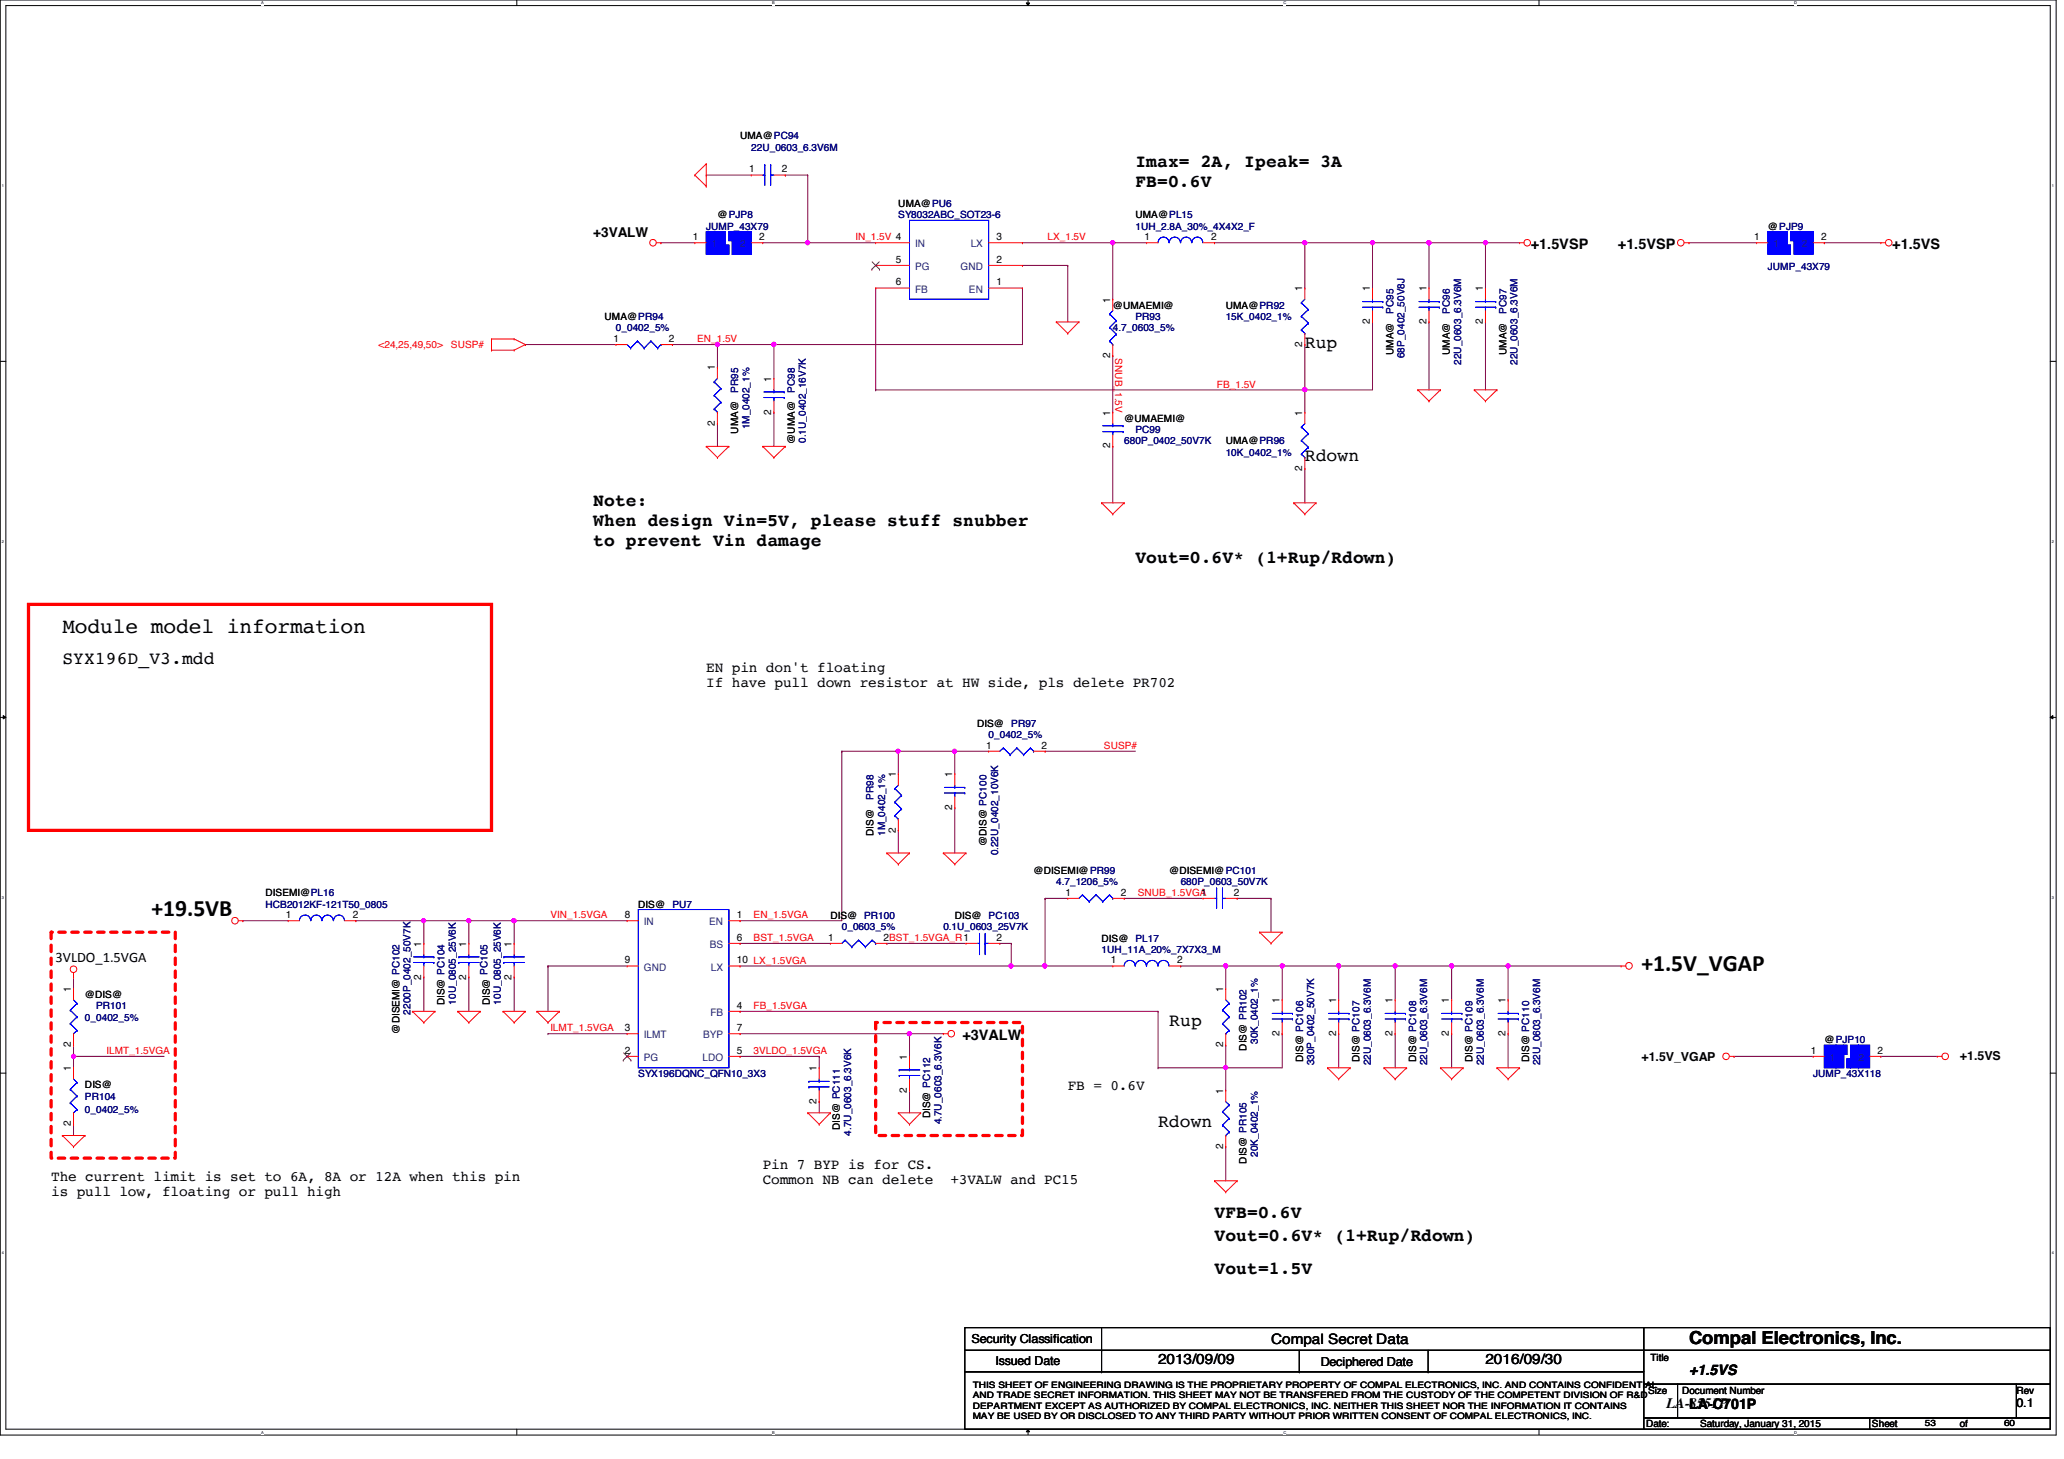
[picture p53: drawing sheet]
<svg xmlns="http://www.w3.org/2000/svg" width="297mm" height="210mm" viewBox="0 0 297 210" stroke-linecap="round" stroke-linejoin="round" font-family="sans-serif">
<defs><g id="words">
<g font-size="3.4">
<text x="21.8" y="131.8">+19.5VB</text>
<text x="236.2" y="139.7">+1.5V_VGAP</text>
</g>
<text font-size="3" x="9" y="91">Module model information</text>
<g font-size="2.6">
<text x="163.4" y="24">Imax= 2A, Ipeak= 3A</text>
<text x="163.4" y="26.9">FB=0.6V</text>
<text x="187.8" y="50">Rup</text>
<text x="187.8" y="66.3">Rdown</text>
<text x="85.4" y="72.8">Note:</text>
<text x="85.4" y="75.7">When design Vin=5V, please stuff snubber</text>
<text x="85.4" y="78.6">to prevent Vin damage</text>
<text x="163.4" y="80.9">Vout=0.6V* (1+Rup/Rdown)</text>
<text x="9" y="95.5">SYX196D_V3.mdd</text>
<text x="168.3" y="147.6">Rup</text>
<text x="166.7" y="162.2">Rdown</text>
<text x="174.8" y="178.5">Vout=0.6V* (1+Rup/Rdown)</text>
<text x="174.8" y="175.2">VFB=0.6V</text>
<text x="174.8" y="183.3">Vout=1.5V</text>
<text x="243.1" y="193.4">Compal Electronics, Inc.</text>
</g>
<g font-size="2.1">
<text x="220.3" y="35.9">+1.5VSP</text>
<text x="232.8" y="35.9">+1.5VSP</text>
<text x="272.3" y="35.9">+1.5VS</text>
<text x="101.6" y="96.7">EN pin don't floating</text>
<text x="101.6" y="98.8">If have pull down resistor at HW side, pls delete PR702</text>
<text x="8" y="138.4">3VLDO_1.5VGA</text>
<text x="138.5" y="149.6">+3VALW</text>
<text x="153.7" y="156.8">FB = 0.6V</text>
<text x="7.4" y="169.8">The current limit is set to 6A, 8A or 12A when this pin</text>
<text x="7.4" y="172">is pull low, floating or pull high</text>
<text x="109.8" y="168.2">Pin 7 BYP is for CS.</text>
<text x="109.8" y="170.4">Common NB can delete</text>
<text x="136.8" y="170.4">+3VALW and PC15</text>
<text x="166.7" y="196.2">2013/09/09</text>
<text x="182.9" y="193.4">Compal Secret Data</text>
<text x="213.8" y="196.2">2016/09/30</text>
<text x="243.1" y="197.8">+1.5VS</text>
<text x="239.8" y="202.6">LA-8551P</text>
<text x="243.1" y="202.6">LA-C701P</text>
</g>
<text font-size="1.9" x="85.4" y="34.2">+3VALW</text>
<g font-size="1.8">
<text x="236.2" y="152.7">+1.5V_VGAP</text>
<text x="282.1" y="152.5">+1.5VS</text>
<text x="139.8" y="193.3">Security Classification</text>
<text x="143.3" y="196.3">Issued Date</text>
<text x="190.1" y="196.5">Deciphered Date</text>
<text x="290.2" y="202.4">0.1</text>
</g>
<g font-size="1.5">
<text x="107.8" y="24.8">1</text>
<text x="112.5" y="24.8">2</text>
<text x="99.7" y="34.5">1</text>
<text x="109.3" y="34.5">2</text>
<text x="143.4" y="34.5">3</text>
<text x="164.7" y="34.5">1</text>
<text x="174.3" y="34.5">2</text>
<text x="252.5" y="34.5">1</text>
<text x="262.1" y="34.5">2</text>
<text x="128.9" y="37.8">5</text>
<text x="128.9" y="41.1">6</text>
<text x="143.4" y="41.1">1</text>
<text x="143.4" y="37.8">2</text>
<text x="187.4" y="41.9" transform="rotate(-90 187.4 41.9)">1</text>
<text x="197.1" y="41.9" transform="rotate(-90 197.1 41.9)">1</text>
<text x="205.3" y="41.9" transform="rotate(-90 205.3 41.9)">1</text>
<text x="213.4" y="41.9" transform="rotate(-90 213.4 41.9)">1</text>
<text x="159.8" y="43.6" transform="rotate(-90 159.8 43.6)">1</text>
<text x="197.1" y="46.7" transform="rotate(-90 197.1 46.7)">2</text>
<text x="205.3" y="46.7" transform="rotate(-90 205.3 46.7)">2</text>
<text x="213.4" y="46.7" transform="rotate(-90 213.4 46.7)">2</text>
<text x="88.3" y="49.2">1</text>
<text x="96.3" y="49.2">2</text>
<text x="102.9" y="53.3" transform="rotate(-90 102.9 53.3)">1</text>
<text x="159.8" y="51.5" transform="rotate(-90 159.8 51.5)">2</text>
<text x="187.4" y="49.9" transform="rotate(-90 187.4 49.9)">2</text>
<text x="111" y="59.6" transform="rotate(-90 111 59.6)">2</text>
<text x="111" y="54.9" transform="rotate(-90 111 54.9)">1</text>
<text x="159.8" y="59.8" transform="rotate(-90 159.8 59.8)">1</text>
<text x="187.4" y="59.8" transform="rotate(-90 187.4 59.8)">1</text>
<text x="102.9" y="61.3" transform="rotate(-90 102.9 61.3)">2</text>
<text x="159.8" y="64.5" transform="rotate(-90 159.8 64.5)">2</text>
<text x="187.4" y="67.8" transform="rotate(-90 187.4 67.8)">2</text>
<text x="141.9" y="107.7">1</text>
<text x="149.9" y="107.7">2</text>
<text x="128.9" y="111.8" transform="rotate(-90 128.9 111.8)">1</text>
<text x="137" y="111.8" transform="rotate(-90 137 111.8)">1</text>
<text x="128.9" y="119.8" transform="rotate(-90 128.9 119.8)">2</text>
<text x="137" y="116.5" transform="rotate(-90 137 116.5)">2</text>
<text x="153.3" y="128.9">1</text>
<text x="161.3" y="128.9">2</text>
<text x="172.8" y="128.9">1</text>
<text x="177.5" y="128.9">2</text>
<text x="41.1" y="132.1">1</text>
<text x="50.8" y="132.1">2</text>
<text x="60.6" y="136.2" transform="rotate(-90 60.6 136.2)">1</text>
<text x="67.1" y="136.2" transform="rotate(-90 67.1 136.2)">1</text>
<text x="73.6" y="136.2" transform="rotate(-90 73.6 136.2)">1</text>
<text x="89.9" y="132.1">8</text>
<text x="106" y="132.1">1</text>
<text x="106" y="135.3">6</text>
<text x="119.2" y="135.3">1</text>
<text x="127.2" y="135.3">2BST_1.5VGA_R1</text>
<text x="143.4" y="135.3">2</text>
<text x="10.2" y="142.7" transform="rotate(-90 10.2 142.7)">1</text>
<text x="60.6" y="140.9" transform="rotate(-90 60.6 140.9)">2</text>
<text x="67.1" y="140.9" transform="rotate(-90 67.1 140.9)">2</text>
<text x="73.6" y="140.9" transform="rotate(-90 73.6 140.9)">2</text>
<text x="89.9" y="138.6">9</text>
<text x="106" y="138.6">10 LX_1.5VGA</text>
<text x="159.8" y="138.6">1</text>
<text x="169.4" y="138.6">2</text>
<text x="176" y="142.7" transform="rotate(-90 176 142.7)">1</text>
<text x="89.9" y="148.3">3</text>
<text x="106" y="148.3">7</text>
<text x="106" y="145.1">4</text>
<text x="184.1" y="149.1" transform="rotate(-90 184.1 149.1)">2</text>
<text x="184.1" y="144.4" transform="rotate(-90 184.1 144.4)">1</text>
<text x="192.3" y="149.1" transform="rotate(-90 192.3 149.1)">2</text>
<text x="192.3" y="144.4" transform="rotate(-90 192.3 144.4)">1</text>
<text x="200.4" y="149.1" transform="rotate(-90 200.4 149.1)">2</text>
<text x="200.4" y="144.4" transform="rotate(-90 200.4 144.4)">1</text>
<text x="208.5" y="149.1" transform="rotate(-90 208.5 149.1)">2</text>
<text x="208.5" y="144.4" transform="rotate(-90 208.5 144.4)">1</text>
<text x="216.7" y="149.1" transform="rotate(-90 216.7 149.1)">2</text>
<text x="216.7" y="144.4" transform="rotate(-90 216.7 144.4)">1</text>
<text x="10.2" y="154.1" transform="rotate(-90 10.2 154.1)">1</text>
<text x="10.2" y="150.7" transform="rotate(-90 10.2 150.7)">2</text>
<text x="89.9" y="151.6">2</text>
<text x="106" y="151.6">5</text>
<text x="117.5" y="154.1" transform="rotate(-90 117.5 154.1)">1</text>
<text x="130.5" y="152.5" transform="rotate(-90 130.5 152.5)">1</text>
<text x="176" y="150.7" transform="rotate(-90 176 150.7)">2</text>
<text x="260.6" y="151.6">1</text>
<text x="270.2" y="151.6">2</text>
<text x="117.5" y="158.8" transform="rotate(-90 117.5 158.8)">2</text>
<text x="130.5" y="157.2" transform="rotate(-90 130.5 157.2)">2</text>
<text x="176" y="157.4" transform="rotate(-90 176 157.4)">1</text>
<text x="10.2" y="162.1" transform="rotate(-90 10.2 162.1)">2</text>
<text x="176" y="165.3" transform="rotate(-90 176 165.3)">2</text>
</g>
<g font-size="1.5" fill="#004080">
<text x="102.4" y="35.6">1</text>
<text x="106.5" y="35.6">2</text>
<text x="131.7" y="35.6">IN</text>
<text x="139.7" y="35.6">LX</text>
<text x="255.2" y="35.6">1</text>
<text x="259.3" y="35.6">2</text>
<text x="131.7" y="38.9">PG</text>
<text x="138.2" y="38.9">GND</text>
<text x="131.7" y="42.1">FB</text>
<text x="139.4" y="42.1">EN</text>
<text x="92.7" y="133.1">IN</text>
<text x="102.1" y="133.1">EN</text>
<text x="102.1" y="136.4">BS</text>
<text x="92.7" y="139.7">GND</text>
<text x="102.3" y="139.7">LX</text>
<text x="92.7" y="149.4">ILMT</text>
<text x="101.2" y="149.4">BYP</text>
<text x="102.2" y="146.2">FB</text>
<text x="92.7" y="152.7">PG</text>
<text x="101.1" y="152.7">LDO</text>
<text x="263.4" y="152.7">1</text>
<text x="267.5" y="152.7">2</text>
</g>
<g font-size="1.4">
<text x="106.5" y="20">UMA@PC94</text>
<text x="129.3" y="29.8">UMA@PU6</text>
<text x="103.2" y="31.4">@PJP8</text>
<text x="163.4" y="31.4">UMA@PL15</text>
<text x="254.4" y="33.1">@PJP9</text>
<text x="87" y="46.1">UMA@PR94</text>
<text x="160.1" y="44.4">@UMAEMI@</text>
<text x="176.4" y="44.4">UMA@PR92</text>
<text x="200.5" y="51.1" transform="rotate(-90 200.5 51.1)">UMA@</text>
<text x="208.7" y="51.1" transform="rotate(-90 208.7 51.1)">UMA@</text>
<text x="216.8" y="51.1" transform="rotate(-90 216.8 51.1)">UMA@</text>
<text x="106.3" y="62.4" transform="rotate(-90 106.3 62.4)">UMA@</text>
<text x="114.4" y="63.9" transform="rotate(-90 114.4 63.9)">@UMA@</text>
<text x="161.8" y="60.7">@UMAEMI@</text>
<text x="176.4" y="63.9">UMA@PR96</text>
<text x="140.6" y="104.6">DIS@</text>
<text x="125.7" y="120.3" transform="rotate(-90 125.7 120.3)">DIS@</text>
<text x="142" y="121.8" transform="rotate(-90 142 121.8)">@DIS@ PC100</text>
<text x="148.8" y="125.7">@DISEMI@PR99</text>
<text x="168.3" y="125.7">@DISEMI@PC101</text>
<text x="38.2" y="128.9">DISEMI@PL16</text>
<text x="91.9" y="130.6">DIS@</text>
<text x="119.5" y="132.2">DIS@ PR100</text>
<text x="137.4" y="132.2">DIS@ PC103</text>
<text x="158.5" y="135.5">DIS@ PL17</text>
<text x="12.2" y="143.6">@DIS@</text>
<text x="57.5" y="148.7" transform="rotate(-90 57.5 148.7)">@DISEMI@ PC102</text>
<text x="64" y="144.7" transform="rotate(-90 64 144.7)">DIS@ PC104</text>
<text x="70.5" y="144.7" transform="rotate(-90 70.5 144.7)">DIS@ PC105</text>
<text x="179.4" y="151.2" transform="rotate(-90 179.4 151.2)">DIS@ PR102</text>
<text x="187.5" y="152.8" transform="rotate(-90 187.5 152.8)">DIS@ PC106</text>
<text x="195.7" y="152.8" transform="rotate(-90 195.7 152.8)">DIS@ PC107</text>
<text x="203.8" y="152.8" transform="rotate(-90 203.8 152.8)">DIS@ PC108</text>
<text x="211.9" y="152.8" transform="rotate(-90 211.9 152.8)">DIS@ PC109</text>
<text x="220" y="152.8" transform="rotate(-90 220 152.8)">DIS@ PC110</text>
<text x="262.5" y="150.1">@PJP10</text>
<text x="12.2" y="156.6">DIS@</text>
<text x="133.9" y="160.9" transform="rotate(-90 133.9 160.9)">DIS@ PC112</text>
<text x="120.9" y="162.6" transform="rotate(-90 120.9 162.6)">DIS@ PC111</text>
<text x="179.4" y="167.4" transform="rotate(-90 179.4 167.4)">DIS@ PR105</text>
<text x="237.5" y="195.7">Title</text>
<text x="237.2" y="200.5">Size</text>
<text x="242.1" y="200.5">Document Number</text>
<text x="290.2" y="200.5">Rev</text>
<text x="236.9" y="205.4">Date:</text>
<text x="244.7" y="205.4">Saturday, January 31, 2015</text>
<text x="269.4" y="205.4">Sheet</text>
<text x="282.1" y="205.4">of</text>
</g>
<g font-size="1.4" fill="#000080">
<text x="108.1" y="21.7">22U_0603_6.3V6M</text>
<text x="101.6" y="33.1">JUMP_43X79</text>
<text x="129.3" y="31.4">SY8032ABC_SOT23-6</text>
<text x="163.4" y="33.1">1UH_2.8A_30%_4X4X2_F</text>
<text x="254.4" y="38.9">JUMP_43X79</text>
<text x="88.6" y="47.7">0_0402_5%</text>
<text x="160.1" y="47.7">4.7_0603_5%</text>
<text x="163.4" y="46.1">PR93</text>
<text x="176.4" y="46.1">15K_0402_1%</text>
<text x="200.5" y="45.2" transform="rotate(-90 200.5 45.2)">PC95</text>
<text x="208.7" y="45.2" transform="rotate(-90 208.7 45.2)">PC96</text>
<text x="216.8" y="45.2" transform="rotate(-90 216.8 45.2)">PC97</text>
<text x="202.1" y="51.5" transform="rotate(-90 202.1 51.5)">68P_0402_50V8J</text>
<text x="210.3" y="52.5" transform="rotate(-90 210.3 52.5)">22U_0603_6.3V6M</text>
<text x="218.4" y="52.5" transform="rotate(-90 218.4 52.5)">22U_0603_6.3V6M</text>
<text x="106.3" y="56.6" transform="rotate(-90 106.3 56.6)">PR95</text>
<text x="114.4" y="56.6" transform="rotate(-90 114.4 56.6)">PC98</text>
<text x="107.9" y="61.8" transform="rotate(-90 107.9 61.8)">1M_0402_1%</text>
<text x="116" y="63.7" transform="rotate(-90 116 63.7)">0.1U_0402_16V7K</text>
<text x="161.8" y="63.9">680P_0402_50V7K</text>
<text x="163.4" y="62.3">PC99</text>
<text x="176.4" y="65.6">10K_0402_1%</text>
<text x="142.3" y="106.2">0_0402_5%</text>
<text x="145.5" y="104.6">PR97</text>
<text x="125.7" y="115.1" transform="rotate(-90 125.7 115.1)">PR98</text>
<text x="127.4" y="120.3" transform="rotate(-90 127.4 120.3)">1M_0402_1%</text>
<text x="143.6" y="123.1" transform="rotate(-90 143.6 123.1)">0.22U_0402_10V6K</text>
<text x="38.2" y="130.6">HCB2012KF-121T50_0805</text>
<text x="96.8" y="130.6">PU7</text>
<text x="152" y="127.3">4.7_1206_5%</text>
<text x="169.9" y="127.3">680P_0603_50V7K</text>
<text x="121.2" y="133.8">0_0603_5%</text>
<text x="135.8" y="133.8">0.1U_0603_25V7K</text>
<text x="158.5" y="137.1">1UH_11A_20%_7X7X3_M</text>
<text x="12.2" y="146.9">0_0402_5%</text>
<text x="13.8" y="145.2">PR101</text>
<text x="59.1" y="146" transform="rotate(-90 59.1 146)">2200P_0402_50V7K</text>
<text x="65.6" y="144.5" transform="rotate(-90 65.6 144.5)">10U_0805_25V6K</text>
<text x="72.1" y="144.5" transform="rotate(-90 72.1 144.5)">10U_0805_25V6K</text>
<text x="91.9" y="155">SYX196DQNC_QFN10_3X3</text>
<text x="181" y="150.2" transform="rotate(-90 181 150.2)">30K_0402_1%</text>
<text x="189.1" y="153.3" transform="rotate(-90 189.1 153.3)">330P_0402_50V7K</text>
<text x="197.3" y="153.3" transform="rotate(-90 197.3 153.3)">22U_0603_6.3V6M</text>
<text x="205.4" y="153.3" transform="rotate(-90 205.4 153.3)">22U_0603_6.3V6M</text>
<text x="213.5" y="153.3" transform="rotate(-90 213.5 153.3)">22U_0603_6.3V6M</text>
<text x="221.7" y="153.3" transform="rotate(-90 221.7 153.3)">22U_0603_6.3V6M</text>
<text x="260.9" y="155">JUMP_43X118</text>
<text x="12.2" y="158.2">PR104</text>
<text x="12.2" y="160.1">0_0402_5%</text>
<text x="135.5" y="161.8" transform="rotate(-90 135.5 161.8)">4.7U_0603_6.3V6K</text>
<text x="122.5" y="163.4" transform="rotate(-90 122.5 163.4)">4.7U_0603_6.3V6K</text>
<text x="181" y="166.5" transform="rotate(-90 181 166.5)">20K_0402_1%</text>
</g>
<g font-size="1.4" fill="#f00">
<text x="123.1" y="34.6">IN_1.5V 4</text>
<text x="150.7" y="34.6">LX_1.5V</text>
<text x="54.5" y="50.1">&lt;24,25,49,50&gt;</text>
<text x="64.9" y="50.1">SUSP#</text>
<text x="100.3" y="49.2">EN_1.5V</text>
<text x="160.5" y="51.5" transform="rotate(90 160.5 51.5)">SNUB_1.5V</text>
<text x="175.1" y="55.8">FB_1.5V</text>
<text x="158.9" y="107.7">SUSP#</text>
<text x="163.7" y="128.9">SNUB_1.5VGA</text>
<text x="79.2" y="132.1">VIN_1.5VGA</text>
<text x="108.5" y="132.1">EN_1.5VGA</text>
<text x="108.5" y="135.4">BST_1.5VGA</text>
<text x="79.2" y="148.4">ILMT_1.5VGA</text>
<text x="108.5" y="145.2">FB_1.5VGA</text>
<text x="15.3" y="151.6">ILMT_1.5VGA</text>
<text x="108.5" y="151.6">3VLDO_1.5VGA</text>
</g>
<g font-size="1.3">
<text x="140" y="199.6">THIS SHEET OF ENGINEERING DRAWING IS THE PROPRIETARY PROPERTY OF COMPAL ELECTRONICS, INC. AND CONTAINS CONFIDENTIAL</text>
<text x="140" y="201.2">AND TRADE SECRET INFORMATION. THIS SHEET MAY NOT BE TRANSFERED FROM THE CUSTODY OF THE COMPETENT DIVISION OF R&amp;D</text>
<text x="140" y="202.7">DEPARTMENT EXCEPT AS AUTHORIZED BY COMPAL ELECTRONICS, INC. NEITHER THIS SHEET NOR THE INFORMATION IT CONTAINS</text>
<text x="140" y="204.2">MAY BE USED BY OR DISCLOSED TO ANY THIRD PARTY WITHOUT PRIOR WRITTEN CONSENT OF COMPAL ELECTRONICS, INC.</text>
<text x="277" y="205.2">53</text>
<text x="288.4" y="205.2">60</text>
</g>
<g font-size=".6">
<text x="37.6" y=".6">A</text>
<text x="111.1" y=".6">B</text>
<text x="184.7" y=".6">C</text>
<text x="258.2" y=".6">D</text>
<text x=".3" y="26.9">1</text>
<text x="295.3" y="26.9">1</text>
<text x=".3" y="78.1">2</text>
<text x="295.3" y="78.1">2</text>
<text x=".3" y="129.3">3</text>
<text x="295.3" y="129.3">3</text>
<text x=".3" y="180.5">4</text>
<text x="295.3" y="180.5">4</text>
<text x="37.6" y="206.2">A</text>
<text x="111.1" y="206.2">B</text>
<text x="184.7" y="206.2">C</text>
<text x="258.2" y="206.2">D</text>
</g>
</g></defs>
<path d="M0 0h295.9v206.5h-295.9zM.8 .8h294.3v204.8h-294.3z" fill="none" stroke="#000" stroke-width=".14"/>
<g fill="#fff">
<path d="M37.6 .1h.3v.7h-.3z"/>
<path d="M37.6 205.7h.3v.7h-.3z"/>
</g>
<path d="M74.4 0v.8M74.4 205.6v.8" fill="none" stroke="#000" stroke-width=".14"/>
<g fill="#fff">
<path d="M111.1 .1h.4v.7h-.4z"/>
<path d="M111.1 205.7h.4v.7h-.4z"/>
</g>
<path d="M147.7 .4h.5l-.2 .4zM148 0v.8M148 205.6l.2 .4h-.5zM148 205.6v.8" fill="none" stroke="#000" stroke-width=".14"/>
<path d="M147.7 .4h.5l-.2 .4zM148 205.6l.2 .4h-.5z" fill="#000"/>
<g fill="#fff">
<path d="M184.7 .1h.4v.7h-.4z"/>
<path d="M184.7 205.7h.4v.7h-.4z"/>
</g>
<path d="M221.5 0v.8M221.5 205.6v.8" fill="none" stroke="#000" stroke-width=".14"/>
<g fill="#fff">
<path d="M258.2 .1h.4v.7h-.4z"/>
<path d="M258.2 205.7h.4v.7h-.4z"/>
<path d="M.3 26.4h.2v.6h-.2z"/>
<path d="M295.3 26.4h.3v.6h-.3z"/>
<path d="M.3 77.6h.2v.6h-.2z"/>
<path d="M295.3 77.6h.3v.6h-.3z"/>
</g>
<path d="M0 52h.8M295.1 52h.8" fill="none" stroke="#000" stroke-width=".14"/>
<g fill="#fff">
<path d="M.3 128.8h.2v.6h-.2z"/>
<path d="M295.3 128.8h.3v.6h-.3z"/>
</g>
<path d="M0 103.2h.8M.5 103l.3 .2-.3 .2zM295.1 103.2l.3-.2v.4zM295.1 103.2h.8" fill="none" stroke="#000" stroke-width=".14"/>
<path d="M.5 103l.3 .2-.3 .2zM295.1 103.2l.3-.2v.4z" fill="#000"/>
<g fill="#fff">
<path d="M.3 180h.2v.6h-.2z"/>
<path d="M295.3 180h.3v.6h-.3z"/>
</g>
<path d="M0 154.4h.8M295.1 154.4h.8" fill="none" stroke="#000" stroke-width=".14"/>
<path d="M7.4 134.1h17.8v32.5h-17.8zM126 147.1h21.1v16.3h-21.1z" fill="none" stroke="#f00" stroke-width=".47" stroke-dasharray=".9 .9"/>
<path d="M4.1 87h66.6v32.5h-66.6z" fill="none" stroke="#f00" stroke-width=".47"/>
<g fill="none" stroke="#800040" stroke-width=".14">
<path d="M137.4 108.1h.1M137.4 108.1h4.9M106.5 145.5h.1M106.5 145.5h60.2M130.9 148.7h.1M130.9 156.8h.1M130.9 148.7h4.9M130.9 148.7v3.3M130.9 156.8v3.3M166.7 145.5h.1M166.7 153.6h.1M166.7 145.5v8.1"/>
<path d="M166.7 153.6h9.7"/>
</g>
<circle cx="176.4" cy="153.6" r=".3" fill="#f0f"/>
<circle cx="176.4" cy="153.6" r=".3" fill="none" stroke="#f0f" stroke-width=".14"/>
<path d="M35 132.5h.1M35 132.5h6.5M74 132.5h.1M74 132.5h16.3M150.4 129.2h.1M150.4 129.2h3.3M161.8 129.2h.1M161.8 129.2h11.3M67.5 140.6h.1M67.5 140.6v4.9" fill="none" stroke="#800040" stroke-width=".14"/>
<circle cx="74" cy="132.5" r=".31" fill="#f0f"/>
<circle cx="74" cy="132.5" r=".31" fill="none" stroke="#f0f" stroke-width=".14"/>
<path d="M129.3 108.1h.1M129.3 108.1v3.2M78.9 139h.1M78.9 139v6.5M78.9 139h11.4" fill="none" stroke="#800040" stroke-width=".14"/>
<circle cx="129.2" cy="108.1" r=".3" fill="#f0f"/>
<circle cx="129.2" cy="108.1" r=".3" fill="none" stroke="#f0f" stroke-width=".14"/>
<g fill="none" stroke="#800040" stroke-width=".14">
<path d="M121.2 108.1h.1M121.2 108.1h8.1M121.2 108.1v24.4M129.3 119.5h.1M129.3 119.5v3.2M150.4 108.1h.1M150.4 108.1h13M169.9 139h.1M169.9 139h14.6M176.4 139h.1M176.4 139v3.2M176.4 150.4h.1"/>
<path d="M176.4 150.4v3.2"/>
</g>
<circle cx="176.4" cy="139" r=".31" fill="#f0f"/>
<circle cx="176.4" cy="139" r=".31" fill="none" stroke="#f0f" stroke-width=".14"/>
<path d="M184.5 139h.1M184.5 139v4.8M176.4 153.6h.1M176.4 153.6v3.2M176.4 165h.1M176.4 165v4.9" fill="none" stroke="#800040" stroke-width=".14"/>
<circle cx="184.5" cy="139" r=".31" fill="#f0f"/>
<circle cx="184.5" cy="139" r=".31" fill="none" stroke="#f0f" stroke-width=".14"/>
<g fill="none" stroke="#800040" stroke-width=".14">
<path d="M67.5 132.5h.1M67.5 132.5v3.2M106.5 139h.1M143.9 135.7h.1M143.9 135.7h1.6M145.5 135.7h.1M145.5 135.7v3.3h-39M217 139h.1M217 139h16.3M106.5 148.7h.1M106.5 148.7h24.4M176.4 153.6h.1"/>
<path d="M184.5 148.7h.1M184.5 148.7v4.9h-8.1"/>
</g>
<circle cx="130.9" cy="148.7" r=".31" fill="#f0f"/>
<circle cx="130.9" cy="148.7" r=".31" fill="none" stroke="#f0f" stroke-width=".14"/>
<path d="M61 132.5h.1M61 132.5h6.5" fill="none" stroke="#800040" stroke-width=".14"/>
<circle cx="67.5" cy="132.5" r=".3" fill="#f0f"/>
<circle cx="67.5" cy="132.5" r=".3" fill="none" stroke="#f0f" stroke-width=".14"/>
<g fill="none" stroke="#800040" stroke-width=".14">
<path d="M106.5 132.5h.1M106.5 132.5h14.7M150.4 129.2h.1M150.4 129.2v9.8M178.1 129.2h.1M178.1 129.2h4.8M182.9 129.2h.1M182.9 129.2v4.9M10.6 152h.1M10.6 152v1.6M10.6 152h13M78.9 148.7h.1"/>
<path d="M78.9 148.7h11.4M10.6 161.8h.1M10.6 161.8v1.6"/>
</g>
<circle cx="10.6" cy="152" r=".3" fill="#f0f"/>
<circle cx="10.6" cy="152" r=".3" fill="none" stroke="#f0f" stroke-width=".14"/>
<path d="M61 132.5h.1M61 132.5v3.2M10.6 150.4h.1M10.6 140.6h.1M10.6 140.6v1.6M10.6 150.4v1.6M106.5 152h.1M106.5 152h11.4M117.9 152h.1M117.9 152v1.6" fill="none" stroke="#800040" stroke-width=".14"/>
<circle cx="61" cy="132.5" r=".3" fill="#f0f"/>
<circle cx="61" cy="132.5" r=".3" fill="none" stroke="#f0f" stroke-width=".14"/>
<g fill="none" stroke="#800040" stroke-width=".14">
<path d="M51.2 132.5h.1M51.2 132.5h9.8M67.5 132.5h.1M67.5 132.5h6.5M74 132.5h.1M74 132.5v3.2M106.5 135.7h.1M106.5 135.7h13M127.6 135.7h.1M127.6 135.7h11.4M145.5 139h.1M145.5 139h14.6"/>
<path d="M150.4 139h.1M61 140.6h.1M61 140.6v4.9M74 140.6h.1M74 140.6v4.9M249.6 152h.1M249.6 152h11.3M270.7 152h.1M270.7 152h8.1"/>
</g>
<circle cx="150.4" cy="139" r=".31" fill="#f0f"/>
<circle cx="150.4" cy="139" r=".31" fill="none" stroke="#f0f" stroke-width=".14"/>
<circle cx="145.5" cy="139" r=".31" fill="#f0f"/>
<circle cx="145.5" cy="139" r=".31" fill="none" stroke="#f0f" stroke-width=".14"/>
<path d="M137.4 108.1h.1M137.4 108.1v3.2" fill="none" stroke="#800040" stroke-width=".14"/>
<circle cx="137.4" cy="108.1" r=".3" fill="#f0f"/>
<circle cx="137.4" cy="108.1" r=".3" fill="none" stroke="#f0f" stroke-width=".14"/>
<path d="M129.3 108.1h.1M129.3 108.1h8.1M137.4 116.2h.1M137.4 116.2v6.5M208.9 139h.1M208.9 139v4.8M208.9 148.7h.1M208.9 148.7v4.9" fill="none" stroke="#800040" stroke-width=".14"/>
<circle cx="208.9" cy="139" r=".31" fill="#f0f"/>
<circle cx="208.9" cy="139" r=".31" fill="none" stroke="#f0f" stroke-width=".14"/>
<path d="M200.8 139h.1M200.8 139h8.1M217 139h.1M217 139v4.8M217 148.7h.1M217 148.7v4.9" fill="none" stroke="#800040" stroke-width=".14"/>
<circle cx="217" cy="139" r=".31" fill="#f0f"/>
<circle cx="217" cy="139" r=".31" fill="none" stroke="#f0f" stroke-width=".14"/>
<g fill="none" stroke="#800040" stroke-width=".14">
<path d="M109.8 34.9h16.2M116.2 34.9h.1M147.1 38.2h.1M147.1 38.2h6.6M160.1 34.9h.1M160.1 34.9h4.9M243.1 34.9h.1M243.1 34.9h9.7M262.5 34.9h.1M262.5 34.9h8.2M111.4 49.6h.1M126 56.1h.1"/>
<path d="M126 41.4h.1M126 56.1h61.8M126 41.4v14.7M147.1 41.4h.1M147.1 41.4v8.2h-35.7M205.7 46.3h.1M205.7 46.3v9.8M208.9 139h.1M208.9 139h8.1M117.9 158.5h.1M117.9 158.5v1.6"/>
</g>
<circle cx="160.1" cy="34.9" r=".3" fill="#f0f"/>
<circle cx="160.1" cy="34.9" r=".3" fill="none" stroke="#f0f" stroke-width=".14"/>
<path d="M101.6 25.2h.1M101.6 25.2h6.5M113 25.2h.1M113 25.2h3.2M147.1 34.9h.1M147.1 34.9h13M160.1 34.9h.1M160.1 34.9v8.2M96.8 49.6h.1M96.8 49.6h6.4" fill="none" stroke="#800040" stroke-width=".14"/>
<circle cx="103.2" cy="49.5" r=".31" fill="#f0f"/>
<circle cx="103.2" cy="49.5" r=".31" fill="none" stroke="#f0f" stroke-width=".14"/>
<g fill="none" stroke="#800040" stroke-width=".14">
<path d="M174.8 34.9h.1M174.8 34.9h13M75.6 49.6h.1M75.6 49.6h13M103.2 49.6h.1M103.2 49.6v3.2M111.4 59.3h.1M111.4 49.6h.1M111.4 49.6v4.8M111.4 59.3v4.9M160.1 51.2h.1M160.1 51.2v8.1"/>
<path d="M187.8 56.1h.1M187.8 56.1v3.2M103.2 61h.1M103.2 61v3.2M160.1 64.2h.1M160.1 64.2v8.1"/>
</g>
<circle cx="187.8" cy="56" r=".31" fill="#f0f"/>
<circle cx="187.8" cy="56" r=".31" fill="none" stroke="#f0f" stroke-width=".14"/>
<path d="M187.8 34.9h.1M187.8 34.9h9.7M197.5 34.9h.1M197.5 34.9v6.5" fill="none" stroke="#800040" stroke-width=".14"/>
<circle cx="187.8" cy="34.9" r=".31" fill="#f0f"/>
<circle cx="187.8" cy="34.9" r=".31" fill="none" stroke="#f0f" stroke-width=".14"/>
<path d="M187.8 56.1h.1M197.5 46.3h.1M197.5 46.3v9.8h-9.7" fill="none" stroke="#800040" stroke-width=".14"/>
<circle cx="187.8" cy="56" r=".31" fill="#f0f"/>
<circle cx="187.8" cy="56" r=".31" fill="none" stroke="#f0f" stroke-width=".14"/>
<path d="M197.5 34.9h.1M197.5 34.9h8.2" fill="none" stroke="#800040" stroke-width=".14"/>
<circle cx="205.7" cy="34.9" r=".3" fill="#f0f"/>
<circle cx="205.7" cy="34.9" r=".3" fill="none" stroke="#f0f" stroke-width=".14"/>
<circle cx="197.5" cy="34.9" r=".3" fill="#f0f"/>
<circle cx="197.5" cy="34.9" r=".3" fill="none" stroke="#f0f" stroke-width=".14"/>
<path d="M187.8 34.9h.1M187.8 34.9v6.5M205.7 34.9h.1M205.7 34.9v6.5M187.8 67.4h.1M187.8 67.4v4.9" fill="none" stroke="#800040" stroke-width=".14"/>
<circle cx="205.7" cy="34.9" r=".3" fill="#f0f"/>
<circle cx="205.7" cy="34.9" r=".3" fill="none" stroke="#f0f" stroke-width=".14"/>
<path d="M205.7 34.9h.1M205.7 34.9h8.1M213.8 34.9h.1M213.8 34.9v6.5M213.8 46.3h.1M213.8 46.3v9.8" fill="none" stroke="#800040" stroke-width=".14"/>
<circle cx="213.8" cy="34.9" r=".3" fill="#f0f"/>
<circle cx="213.8" cy="34.9" r=".3" fill="none" stroke="#f0f" stroke-width=".14"/>
<path d="M153.7 38.2h.1M153.7 38.2v8.1M213.8 34.9h.1M213.8 34.9h4.9M103.2 49.6h.1M103.2 49.6h8.2M187.8 49.6h.1M187.8 49.6v6.5" fill="none" stroke="#800040" stroke-width=".14"/>
<circle cx="111.4" cy="49.5" r=".31" fill="#f0f"/>
<circle cx="111.4" cy="49.5" r=".31" fill="none" stroke="#f0f" stroke-width=".14"/>
<path d="M95.1 34.9h.1M95.1 34.9h4.9M116.2 25.2h.1M116.2 25.2v9.7" fill="none" stroke="#800040" stroke-width=".14"/>
<circle cx="116.2" cy="34.9" r=".3" fill="#f0f"/>
<circle cx="116.2" cy="34.9" r=".3" fill="none" stroke="#f0f" stroke-width=".14"/>
<path d="M192.7 139h.1M192.7 139v4.8M200.8 139h.1M200.8 139v4.8" fill="none" stroke="#800040" stroke-width=".14"/>
<circle cx="200.8" cy="139" r=".31" fill="#f0f"/>
<circle cx="200.8" cy="139" r=".31" fill="none" stroke="#f0f" stroke-width=".14"/>
<path d="M184.5 139h.1M184.5 139h16.3M192.7 139h.1" fill="none" stroke="#800040" stroke-width=".14"/>
<circle cx="192.6" cy="139" r=".31" fill="#f0f"/>
<circle cx="192.6" cy="139" r=".31" fill="none" stroke="#f0f" stroke-width=".14"/>
<path d="M192.7 148.7h.1M192.7 148.7v4.9M200.8 148.7h.1M200.8 148.7v4.9" fill="none" stroke="#800040" stroke-width=".14"/>
<g fill="none" stroke="#f00" stroke-width=".14">
<path d="M94.5 34.9h.6M95.1 34.9h.1M100 25.2h.1M100 25.2l1.6 1.6M101.6 26.8h.1M101.6 23.6h.1M101.6 23.6v3.2M101.6 23.6l-1.6 1.6M218.7 34.9h.1M218.7 34.9h.6M242.4 34.9h.7M243.1 34.9h.1"/>
<path d="M270.7 34.9h.1M270.7 34.9h.7M70.7 50.4h.1M70.7 48.8h.1M70.7 48.8h3.3M70.7 50.4h3.3M70.7 48.8v1.6M74 48.8h.1M74 50.4h.1M74 48.8l1.6 .8M75.6 49.6h.1M75.6 49.6l-1.6 .8"/>
<path d="M152 46.3h.1M152 46.3h3.3M152 46.3l1.7 1.7M153.7 48h.1M155.3 46.3h.1M155.3 46.3l-1.6 1.7M160.1 43.1h.1M160.1 51.2h.1M160.1 43.1v1.6M160.1 49.6v1.6M197.5 41.4h.1M197.5 46.3h.1"/>
<path d="M197.5 41.4v1.7M197.5 44.7v1.6M204 56.1h.1M204 56.1h3.3M204 56.1l1.7 1.6M205.7 57.7h.1M205.7 41.4h.1M205.7 46.3h.1M205.7 41.4v1.7M205.7 44.7v1.6M207.3 56.1h.1M207.3 56.1l-1.6 1.6"/>
<path d="M212.2 56.1h.1M212.2 56.1h3.2M212.2 56.1l1.6 1.6M213.8 57.7h.1M215.4 56.1h.1M215.4 56.1l-1.6 1.6M101.6 64.2h.1M101.6 64.2h3.3M101.6 64.2l1.6 1.6M103.2 65.8h.1M104.9 64.2h.1M104.9 64.2l-1.7 1.6"/>
<path d="M109.8 64.2h.1M109.8 64.2h3.2M109.8 64.2l1.6 1.6M111.4 65.8h.1M113 64.2h.1M113 64.2l-1.6 1.6M158.5 72.3h.1M158.5 72.3h3.3M158.5 72.3l1.6 1.7M160.1 74h.1M161.8 72.3h.1M161.8 72.3l-1.7 1.7"/>
<path d="M186.2 72.3h.1M186.2 72.3h3.2M186.2 72.3l1.6 1.7M187.8 74h.1M189.4 72.3h.1M189.4 72.3l-1.6 1.7M129.3 111.3h.1M129.3 119.5h.1M129.3 111.3v1.7M129.3 117.9v1.6M142.3 108.1h.1M142.3 108.1h1.6"/>
<path d="M148.8 108.1h1.6M150.4 108.1h.1M10.6 140v.6M34.3 132.5h.7M35 132.5h.1M127.6 122.7h.1M127.6 122.7h3.3M127.6 122.7l1.7 1.6M129.3 124.3h.1M130.9 122.7h.1M130.9 122.7l-1.6 1.6M135.8 122.7h.1"/>
<path d="M135.8 122.7h3.2M135.8 122.7l1.6 1.6M137.4 124.3h.1M139 122.7h.1M139 122.7l-1.6 1.6M181.3 134.1h.1M181.3 134.1h3.2M181.3 134.1l1.6 1.6M182.9 135.7h.1M184.5 134.1h.1M184.5 134.1l-1.6 1.6M233.3 139h.1"/>
<path d="M233.3 139h.7M10.6 140.6h.1M59.3 145.5h.1M59.3 145.5h3.3M59.3 145.5l1.7 1.6M61 147.1h.1M62.6 145.5h.1M62.6 145.5l-1.6 1.6M65.9 145.5h.1M65.9 145.5h3.2M65.9 145.5l1.6 1.6M67.5 147.1h.1"/>
<path d="M69.1 145.5h.1M69.1 145.5l-1.6 1.6M72.4 145.5h.1M72.4 145.5h3.2M72.4 145.5l1.6 1.6M74 147.1h.1M75.6 145.5h.1M75.6 145.5l-1.6 1.6M77.3 145.5h.1M77.3 145.5h3.2M77.3 145.5l1.6 1.6M78.9 147.1h.1"/>
<path d="M80.5 145.5h.1M80.5 145.5l-1.6 1.6M135.8 148.7h.1M135.8 148.7h.6M191 153.6h.1M191 153.6h3.3M191 153.6l1.7 1.6M192.7 155.2h.1M194.3 153.6h.1M194.3 153.6l-1.6 1.6M199.2 153.6h.1M199.2 153.6h3.2"/>
<path d="M199.2 153.6l1.6 1.6M200.8 155.2h.1M202.4 153.6h.1M202.4 153.6l-1.6 1.6M207.3 153.6h.1M207.3 153.6h3.3M207.3 153.6l1.6 1.6M208.9 155.2h.1M210.6 153.6h.1M210.6 153.6l-1.7 1.6M215.4 153.6h.1M215.4 153.6h3.3"/>
<path d="M215.4 153.6l1.6 1.6M217 155.2h.1M218.7 153.6h.1M218.7 153.6l-1.7 1.6M248.9 152h.7M249.6 152h.1M278.8 152h.1M278.8 152h.7M9 163.4h.1M9 163.4h3.2M9 163.4l1.6 1.6M10.6 165h.1"/>
<path d="M12.2 163.4h.1M12.2 163.4l-1.6 1.6M116.2 160.1h.1M116.2 160.1h3.3M116.2 160.1l1.7 1.7M117.9 161.8h.1M119.5 160.1h.1M119.5 160.1l-1.6 1.7M129.3 160.1h.1M129.3 160.1h3.2M129.3 160.1l1.6 1.7M130.9 161.8h.1"/>
<path d="M132.5 160.1h.1M132.5 160.1l-1.6 1.7M174.8 169.9h.1M174.8 169.9h3.3M174.8 169.9l1.6 1.6M176.4 171.5h.1M178.1 169.9h.1M178.1 169.9l-1.7 1.6"/>
<circle cx="94" cy="34.9" r=".47"/>
<circle cx="219.8" cy="34.9" r=".47"/>
<circle cx="241.9" cy="34.9" r=".47"/>
<circle cx="271.8" cy="34.9" r=".47"/>
<circle cx="10.6" cy="139.4" r=".47"/>
<circle cx="33.8" cy="132.5" r=".47"/>
<circle cx="234.4" cy="139" r=".48"/>
<circle cx="136.9" cy="148.7" r=".47"/>
<circle cx="248.4" cy="152" r=".47"/>
<circle cx="279.9" cy="152" r=".47"/>
</g>
<g fill="none" stroke="#000" stroke-width=".14">
<path d="M138.8 191h97.8v3.3h-97.8zM138.8 194.3h97.8v3.1h-97.8zM138.8 197.4h97.8v8.2h-97.8zM158.5 194.3h.1M158.5 197.4h.1M158.5 191v6.4M187 197.4h.1M187 194.3v3.1M205.5 197.4h.1M205.5 194.3v3.1M236.6 191h58.5v3.3h-58.5zM236.6 194.3h58.5v4.8h-58.5z"/>
<path d="M236.6 199.1h4.8v4.9h-4.8zM241.4 199.1h48.8v4.9h-48.8zM290.2 199.1h4.9v4.9h-4.9zM236.6 204h32.5v1.6h-32.5zM269.1 204h26v1.6h-26z"/>
</g>
<g fill="none" stroke="#00f" stroke-width=".14">
<path d="M159.7 45.2h.1M159.7 47.1h.1M159.7 49.1h.1M159.7 45.2l1 .9M159.7 47.1l1 1M159.7 49.1l.4 .5M160.1 49.6h.1M160.1 44.7l-.4 .5M160.7 46.1h.1M160.7 48.1h.1M160.7 46.1l-1 1M160.7 48.1l-1 1"/>
<path d="M196.1 44.2h2.9M196.1 43.4h2.9M197.5 43.4h.1M197.5 44.2h.1M197.5 43.1v.3M197.5 44.2v.5M199 44.2h.1M199 43.4h.1M204.2 44.2h2.9M204.2 43.4h2.9M205.7 43.4h.1M205.7 44.2h.1"/>
<path d="M205.7 43.1v.3M205.7 44.2v.5M207.1 44.2h.1M207.1 43.4h.1M128.8 113.5h.1M128.8 115.4h.1M128.8 117.3h.1M128.8 113.5l.9 .9M128.8 115.4l.9 1M128.8 117.3l.5 .6M129.3 117.9h.1M129.3 113l-.5 .5"/>
<path d="M129.7 114.4h.1M129.7 116.4h.1M129.7 114.4l-.9 1M129.7 116.4l-.9 .9M144.4 107.6h.1M144.4 107.6l-.5 .5M144.4 107.6l1 1M145.4 108.6h.1M146.3 107.6h.1M146.3 107.6l-.9 1M146.3 107.6l1 1M147.3 108.6h.1"/>
<path d="M148.3 107.6h.1M148.3 107.6l-1 1M148.3 107.6l.5 .5M148.8 108.1h.1"/>
</g>
<path d="M101.6 33.3h1.6v3.3h-1.6z" fill-rule="evenodd" fill="#00f"/>
<path d="M101.6 33.3h1.6v3.3h-1.6z" fill="none" stroke="#00f" stroke-width=".14"/>
<path d="M103.2 33.3h1.2v3.3h-1.2z" fill-rule="evenodd" fill="#00f"/>
<path d="M103.2 33.3h1.2v3.3h-1.2z" fill="none" stroke="#00f" stroke-width=".14"/>
<path d="M104.4 35.3h.5v1.3h-.5z" fill-rule="evenodd" fill="#00f"/>
<path d="M104.4 35.3h.5v1.3h-.5z" fill="none" stroke="#00f" stroke-width=".14"/>
<path d="M104.9 33.3h.5v1.3h-.5z" fill-rule="evenodd" fill="#00f"/>
<path d="M104.9 33.3h.5v1.3h-.5z" fill="none" stroke="#00f" stroke-width=".14"/>
<path d="M105.4 33.3h1.1v3.3h-1.1z" fill-rule="evenodd" fill="#00f"/>
<path d="M105.4 33.3h1.1v3.3h-1.1z" fill="none" stroke="#00f" stroke-width=".14"/>
<path d="M106.5 33.3h1.6v3.3h-1.6z" fill-rule="evenodd" fill="#00f"/>
<path d="M106.5 33.3h1.6v3.3h-1.6z" fill="none" stroke="#00f" stroke-width=".14"/>
<path d="M101.6 33.3h1.6v3.3h-1.6z" fill-rule="evenodd" fill="#00f"/>
<path d="M101.6 33.3h1.6v3.3h-1.6z" fill="none" stroke="#00f" stroke-width=".14"/>
<path d="M103.2 33.3h1.2v3.3h-1.2z" fill-rule="evenodd" fill="#00f"/>
<path d="M103.2 33.3h1.2v3.3h-1.2z" fill="none" stroke="#00f" stroke-width=".14"/>
<path d="M104.4 35.3h.5v1.3h-.5z" fill-rule="evenodd" fill="#00f"/>
<path d="M104.4 35.3h.5v1.3h-.5z" fill="none" stroke="#00f" stroke-width=".14"/>
<path d="M104.9 33.3h.5v1.3h-.5z" fill-rule="evenodd" fill="#00f"/>
<path d="M104.9 33.3h.5v1.3h-.5z" fill="none" stroke="#00f" stroke-width=".14"/>
<path d="M105.4 33.3h1.1v3.3h-1.1z" fill-rule="evenodd" fill="#00f"/>
<path d="M105.4 33.3h1.1v3.3h-1.1z" fill="none" stroke="#00f" stroke-width=".14"/>
<path d="M106.5 33.3h1.6v3.3h-1.6z" fill-rule="evenodd" fill="#00f"/>
<g fill="none" stroke="#00f" stroke-width=".14">
<path d="M106.5 33.3h1.6v3.3h-1.6zM130.9 31.7h11.4v11.4h-11.4zM166.7 34.9a.78 .78 0 0 1 .7-.8 .78 .78 0 0 1 .8 .8M168.3 34.9a.8 .8 0 0 1 .8-.8 .8 .8 0 0 1 .8 .8M169.9 34.9a.78 .78 0 0 1 .8-.8 .78 .78 0 0 1 .8 .8M171.5 34.9a.78 .78 0 0 1 .8-.8 .78 .78 0 0 1 .8 .8M158.7 62.1h2.9M158.7 61.3h2.9M160.1 61.3h.1M160.1 62.1h.1M160.1 61v.3M160.1 62.1v.5"/>
<path d="M161.6 62.1h.1M161.6 61.3h.1M59.5 138.5h2.9M59.5 137.7h2.9M61 137.7h.1M61 138.5h.1M61 137.4v.3M61 138.5v.5M62.4 138.5h.1M62.4 137.7h.1M66 138.5h.1M66 137.7h.1"/>
<path d="M66 138.5h3M66 137.7h3M67.5 137.7h.1M67.5 138.5h.1M67.5 137.4v.3M67.5 138.5v.5M91.9 130.9h13v22.7h-13zM207.5 146.6h2.9M207.5 145.8h2.9M208.9 145.8h.1M208.9 146.6h.1M208.9 145.5v.3"/>
<path d="M208.9 146.6v.5M210.4 146.6h.1M210.4 145.8h.1"/>
</g>
<g fill="none" stroke="#f00" stroke-width=".14">
<path d="M100 34.9h.1M100 34.9h1.6M108.1 34.9h1.7M109.8 34.9h.1M126 34.9h.1M126 38.2h.1M126 34.9h4.9M126 38.2h4.9M142.3 34.9h4.8M142.3 38.2h4.8M147.1 34.9h.1M147.1 38.2h.1"/>
<path d="M165 34.9h.1M165 34.9h1.7M173.1 34.9h1.7M174.8 34.9h.1M126 41.4h.1M126 41.4h4.9M142.3 41.4h4.8M147.1 41.4h.1M160.1 59.3h.1M160.1 59.3v1.7M160.1 64.2h.1M160.1 62.6v1.6"/>
<path d="M61 135.7h.1M61 135.7v1.7M61 139v1.6M67.5 135.7h.1M67.5 135.7v1.7M67.5 139v1.6M90.3 132.5h.1M90.3 139h.1M90.3 132.5h1.6M90.3 139h1.6M104.9 132.5h1.6M104.9 139h1.6"/>
<path d="M104.9 135.7h1.6M106.5 139h.1M106.5 132.5h.1M106.5 135.7h.1M61 140.6h.1M67.5 140.6h.1M90.3 152h.1M90.3 148.7h.1M90.3 148.7h1.6M90.3 152h1.6M104.9 148.7h1.6M104.9 152h1.6"/>
<path d="M104.9 145.5h1.6M106.5 148.7h.1M106.5 145.5h.1M106.5 152h.1M208.9 143.8h.1M208.9 148.7h.1M208.9 143.8v1.7M208.9 147.1v1.6"/>
</g>
<path d="M125.5 38.7h.1M125.5 37.7l1.1 1M126.5 37.7l-1 1M126.6 38.7h.1M89.7 152.5h.1M89.7 151.5l1.1 1M90.8 151.5l-1.1 1M90.8 152.5h.1" fill="none" stroke="#804000" stroke-width=".14"/>
<path d="M254.4 33.3h1.7v3.3h-1.7z" fill-rule="evenodd" fill="#00f"/>
<path d="M254.4 33.3h1.7v3.3h-1.7z" fill="none" stroke="#00f" stroke-width=".14"/>
<path d="M256.1 33.3h1.1v3.3h-1.1z" fill-rule="evenodd" fill="#00f"/>
<path d="M256.1 33.3h1.1v3.3h-1.1z" fill="none" stroke="#00f" stroke-width=".14"/>
<path d="M257.2 35.3h.5v1.3h-.5z" fill-rule="evenodd" fill="#00f"/>
<path d="M257.2 35.3h.5v1.3h-.5z" fill="none" stroke="#00f" stroke-width=".14"/>
<path d="M257.7 33.3h.5v1.3h-.5z" fill-rule="evenodd" fill="#00f"/>
<path d="M257.7 33.3h.5v1.3h-.5z" fill="none" stroke="#00f" stroke-width=".14"/>
<path d="M258.2 33.3h1.1v3.3h-1.1z" fill-rule="evenodd" fill="#00f"/>
<path d="M258.2 33.3h1.1v3.3h-1.1z" fill="none" stroke="#00f" stroke-width=".14"/>
<path d="M259.3 33.3h1.6v3.3h-1.6z" fill-rule="evenodd" fill="#00f"/>
<path d="M259.3 33.3h1.6v3.3h-1.6z" fill="none" stroke="#00f" stroke-width=".14"/>
<path d="M254.4 33.3h1.7v3.3h-1.7z" fill-rule="evenodd" fill="#00f"/>
<path d="M254.4 33.3h1.7v3.3h-1.7z" fill="none" stroke="#00f" stroke-width=".14"/>
<path d="M256.1 33.3h1.1v3.3h-1.1z" fill-rule="evenodd" fill="#00f"/>
<path d="M256.1 33.3h1.1v3.3h-1.1z" fill="none" stroke="#00f" stroke-width=".14"/>
<path d="M257.2 35.3h.5v1.3h-.5z" fill-rule="evenodd" fill="#00f"/>
<path d="M257.2 35.3h.5v1.3h-.5z" fill="none" stroke="#00f" stroke-width=".14"/>
<path d="M257.7 33.3h.5v1.3h-.5z" fill-rule="evenodd" fill="#00f"/>
<path d="M257.7 33.3h.5v1.3h-.5z" fill="none" stroke="#00f" stroke-width=".14"/>
<path d="M258.2 33.3h1.1v3.3h-1.1z" fill-rule="evenodd" fill="#00f"/>
<path d="M258.2 33.3h1.1v3.3h-1.1z" fill="none" stroke="#00f" stroke-width=".14"/>
<path d="M259.3 33.3h1.6v3.3h-1.6z" fill-rule="evenodd" fill="#00f"/>
<g fill="none" stroke="#00f" stroke-width=".14">
<path d="M259.3 33.3h1.6v3.3h-1.6zM90.3 49.6l.5 .5M90.8 50.1h.1M91.7 49.1h.1M91.7 49.1l-.9 1M91.7 49.1l1 1M92.7 50.1h.1M93.7 49.1h.1M93.7 49.1l-1 1M93.7 49.1l1 1M94.7 50.1h.1M95.1 49.6h.1"/>
<path d="M95.1 49.6l-.4 .5M187.3 43.6h.1M187.3 45.5h.1M187.3 47.5h.1M187.3 43.6l1 .9M187.3 45.5l1 1M187.3 47.5l.5 .5M187.8 48h.1M187.8 43.1l-.5 .5M188.3 44.5h.1M188.3 46.5h.1M188.3 44.5l-1 1"/>
<path d="M188.3 46.5l-1 1M212.3 44.2h3M212.3 43.4h3M213.8 43.4h.1M213.8 44.2h.1M213.8 43.1v.3M213.8 44.2v.5M215.3 44.2h.1M215.3 43.4h.1M135.9 114.1h2.9M135.9 113.3h2.9M137.4 113.3h.1"/>
<path d="M137.4 114.1h.1M137.4 113v.3M137.4 114.1v.5M138.8 114.1h.1M138.8 113.3h.1M43.1 132.5a.8 .8 0 0 1 .8-.8 .8 .8 0 0 1 .8 .8M44.7 132.5a.78 .78 0 0 1 .8-.8 .78 .78 0 0 1 .8 .8M46.4 132.5a.8 .8 0 0 1 .8-.8 .8 .8 0 0 1 .8 .8M48 132.5a.78 .78 0 0 1 .8-.8 .78 .78 0 0 1 .8 .8M161.8 139a.78 .78 0 0 1 .8-.8 .78 .78 0 0 1 .8 .8M163.4 139a.78 .78 0 0 1 .8-.8 .78 .78 0 0 1 .8 .8M165 139a.8 .8 0 0 1 .8-.8 .8 .8 0 0 1 .8 .8"/>
<path d="M166.7 139a.78 .78 0 0 1 .7-.8 .78 .78 0 0 1 .8 .8M10.1 156.7h.1M10.1 158.7h.1M10.1 145.3h.1M10.1 147.3h.1M10.1 156.7l1 1M10.1 158.7l1 .9M10.1 145.3l1 1M10.1 147.3l1 1M10.6 148.7h.1M10.6 155.2l.5 .5M10.6 143.8l.5 .6"/>
<path d="M11.1 155.7h.1M11.1 157.7h.1M11.1 159.6h.1M11.1 144.4h.1M11.1 146.3h.1M11.1 148.3h.1M11.1 155.7l-1 1M11.1 157.7l-1 1M11.1 159.6l-.5 .5M11.1 144.4l-1 .9M11.1 146.3l-1 1M11.1 148.3l-.5 .4"/>
<path d="M175.9 159.9h.1M175.9 159.9l1 1M176.4 158.5l.5 .5M176.9 159h.1M176.9 159l-1 .9M183.1 146.6h2.9M183.1 145.8h2.9M184.5 145.8h.1M184.5 146.6h.1M184.5 145.5v.3M184.5 146.6v.5M186 146.6h.1"/>
<path d="M186 145.8h.1M10.6 160.1h.1M175.9 161.9h.1M175.9 161.9l1 1M176.4 163.4h.1M176.9 160.9h.1M176.9 162.9h.1M176.9 160.9l-1 1M176.9 162.9l-.5 .5"/>
</g>
<g fill="none" stroke="#f00" stroke-width=".14">
<path d="M252.8 34.9h.1M252.8 34.9h1.6M260.9 34.9h1.6M262.5 34.9h.1M88.6 49.6h.1M88.6 49.6h1.7M95.1 49.6h1.7M96.8 49.6h.1M187.8 41.4h.1M187.8 49.6h.1M187.8 41.4v1.7M187.8 48v1.6"/>
<path d="M213.8 41.4h.1M213.8 46.3h.1M213.8 41.4v1.7M213.8 44.7v1.6M137.4 111.3h.1M137.4 116.2h.1M137.4 111.3v1.7M137.4 114.6v1.6M41.5 132.5h.1M41.5 132.5h1.6M49.6 132.5h1.6M51.2 132.5h.1"/>
<path d="M160.1 139h.1M160.1 139h1.7M168.3 139h1.6M169.9 139h.1M10.6 153.6h.1M10.6 142.2h.1M10.6 150.4h.1M10.6 142.2v1.6M10.6 148.7v1.7M10.6 153.6v1.6M176.4 156.8h.1M176.4 156.8v1.7"/>
<path d="M184.5 143.8h.1M184.5 148.7h.1M184.5 143.8v1.7M184.5 147.1v1.6M10.6 161.8h.1M10.6 160.1v1.7M176.4 165h.1M176.4 163.4v1.6"/>
</g>
<path d="M262.5 150.4h1.7v3.2h-1.7z" fill-rule="evenodd" fill="#00f"/>
<path d="M262.5 150.4h1.7v3.2h-1.7z" fill="none" stroke="#00f" stroke-width=".14"/>
<path d="M264.2 150.4h1.1v3.2h-1.1z" fill-rule="evenodd" fill="#00f"/>
<path d="M264.2 150.4h1.1v3.2h-1.1z" fill="none" stroke="#00f" stroke-width=".14"/>
<path d="M265.3 150.4h.5v1.3h-.5z" fill-rule="evenodd" fill="#00f"/>
<path d="M265.3 150.4h.5v1.3h-.5z" fill="none" stroke="#00f" stroke-width=".14"/>
<path d="M265.8 152.3h.5v1.3h-.5z" fill-rule="evenodd" fill="#00f"/>
<path d="M265.8 152.3h.5v1.3h-.5z" fill="none" stroke="#00f" stroke-width=".14"/>
<path d="M266.3 150.4h1.2v3.2h-1.2z" fill-rule="evenodd" fill="#00f"/>
<path d="M266.3 150.4h1.2v3.2h-1.2z" fill="none" stroke="#00f" stroke-width=".14"/>
<path d="M267.5 150.4h1.6v3.2h-1.6z" fill-rule="evenodd" fill="#00f"/>
<path d="M267.5 150.4h1.6v3.2h-1.6z" fill="none" stroke="#00f" stroke-width=".14"/>
<path d="M262.5 150.4h1.7v3.2h-1.7z" fill-rule="evenodd" fill="#00f"/>
<path d="M262.5 150.4h1.7v3.2h-1.7z" fill="none" stroke="#00f" stroke-width=".14"/>
<path d="M264.2 150.4h1.1v3.2h-1.1z" fill-rule="evenodd" fill="#00f"/>
<path d="M264.2 150.4h1.1v3.2h-1.1z" fill="none" stroke="#00f" stroke-width=".14"/>
<path d="M265.3 150.4h.5v1.3h-.5z" fill-rule="evenodd" fill="#00f"/>
<path d="M265.3 150.4h.5v1.3h-.5z" fill="none" stroke="#00f" stroke-width=".14"/>
<path d="M265.8 152.3h.5v1.3h-.5z" fill-rule="evenodd" fill="#00f"/>
<path d="M265.8 152.3h.5v1.3h-.5z" fill="none" stroke="#00f" stroke-width=".14"/>
<path d="M266.3 150.4h1.2v3.2h-1.2z" fill-rule="evenodd" fill="#00f"/>
<path d="M266.3 150.4h1.2v3.2h-1.2z" fill="none" stroke="#00f" stroke-width=".14"/>
<path d="M267.5 150.4h1.6v3.2h-1.6z" fill-rule="evenodd" fill="#00f"/>
<g fill="none" stroke="#00f" stroke-width=".14">
<path d="M109.8 25.2h.3M110.1 25.2h.1M110.1 23.7h.1M110.1 23.7v3M110.9 23.7h.1M110.9 25.2h.1M110.9 25.2h.5M110.9 23.7v3M102.8 54.9h.1M102.8 56.9h.1M102.8 58.8h.1M102.8 54.9l1 1"/>
<path d="M102.8 56.9l1 1M102.8 58.8l.4 .5M103.2 59.3h.1M103.2 54.4l-.4 .5M103.8 55.9h.1M103.8 57.9h.1M103.8 55.9l-1 1M103.8 57.9l-1 .9M109.9 57.2h3M109.9 56.4h3M111.4 56.4h.1M111.4 57.2h.1"/>
<path d="M111.4 56.1v.3M111.4 57.2v.5M112.9 57.2h.1M112.9 56.4h.1M187.3 61.4h.1M187.3 63.4h.1M187.3 65.3h.1M187.3 61.4l1 1M187.3 63.4l1 .9M187.3 65.3l.5 .5M187.8 65.8h.1M187.8 61l-.5 .4"/>
<path d="M188.3 62.4h.1M188.3 64.3h.1M188.3 62.4l-1 1M188.3 64.3l-1 1M72.5 138.5h.1M72.5 137.7h.1M72.5 138.5h3M72.5 137.7h3M74 137.7h.1M74 138.5h.1M74 137.4v.3M74 138.5v.5"/>
<path d="M121.6 135.3h.1M121.6 135.3l-.4 .4M121.6 135.3l1 .9M122.6 136.2h.1M123.6 135.3h.1M123.6 135.3l-1 .9M123.6 135.3l.9 .9M124.5 136.2h.1M125.5 135.3h.1M125.5 135.3l-1 .9M125.5 135.3l.5 .4M126 135.7h.1"/>
<path d="M140.6 135.7h.4M141 135.7h.1M141 137.2h.1M141 134.3v2.9M141.8 137.2h.1M141.8 135.7h.1M141.8 135.7h.5M141.8 134.3v2.9M155.8 128.7h.1M155.8 128.7l-.5 .5M155.8 128.7l1 1M156.8 129.7h.1"/>
<path d="M157.7 128.7h.1M157.7 128.7l-.9 1M157.7 128.7l1 1M158.7 129.7h.1M159.7 128.7h.1M159.7 128.7l-1 1M159.7 128.7l.4 .5M160.1 129.2h.1M174.8 129.2h.3M175.1 129.2h.1M175.1 127.8h.1M175.1 127.8v2.9"/>
<path d="M175.9 127.8h.1M175.9 129.2h.1M175.9 129.2h.5M175.9 127.8v2.9M116.4 156.4h.1M116.4 155.6h.1M116.4 156.4h2.9M116.4 155.6h2.9M117.9 155.6h.1M117.9 156.4h.1M117.9 155.2v.4M117.9 156.4v.4"/>
<path d="M129.4 154.7h.1M129.4 153.9h.1M129.4 154.7h3M129.4 153.9h3M130.9 153.9h.1M130.9 154.7h.1M130.9 153.6v.3M130.9 154.7v.5M175.9 145.3h.1M175.9 147.3h.1M175.9 145.3l1 1M175.9 147.3l1 1"/>
<path d="M176.4 148.7h.1M176.4 143.8l.5 .6M176.9 144.4h.1M176.9 146.3h.1M176.9 148.3h.1M176.9 144.4l-1 .9M176.9 146.3l-1 1M176.9 148.3l-.5 .4M191.2 146.6h2.9M191.2 145.8h2.9M192.7 145.8h.1M192.7 146.6h.1"/>
<path d="M192.7 145.5v.3M192.7 146.6v.5M194.1 146.6h.1M194.1 145.8h.1M199.3 146.6h3M199.3 145.8h3M200.8 145.8h.1M200.8 146.6h.1M200.8 145.5v.3M200.8 146.6v.5M202.3 146.6h.1M202.3 145.8h.1"/>
<path d="M215.6 146.6h2.9M215.6 145.8h2.9M217 145.8h.1M217 146.6h.1M217 145.5v.3M217 146.6v.5M218.5 146.6h.1M218.5 145.8h.1M267.5 150.4h1.6v3.2h-1.6z"/>
</g>
<g fill="none" stroke="#f00" stroke-width=".14">
<path d="M108.1 25.2h.1M108.1 25.2h1.7M111.4 25.2h1.6M113 25.2h.1M103.2 52.8h.1M103.2 52.8v1.6M103.2 59.3v1.7M111.4 54.4h.1M111.4 59.3h.1M111.4 54.4v1.7M111.4 57.7v1.6M187.8 59.3h.1"/>
<path d="M187.8 59.3v1.7M103.2 61h.1M187.8 67.4h.1M187.8 65.8v1.6M74 135.7h.1M74 135.7v1.7M74 139v1.6M119.5 135.7h.1M119.5 135.7h1.7M126 135.7h1.6M127.6 135.7h.1M139 135.7h.1"/>
<path d="M139 135.7h1.6M142.3 135.7h1.6M143.9 135.7h.1M153.7 129.2h.1M153.7 129.2h1.6M160.1 129.2h1.7M161.8 129.2h.1M173.1 129.2h.1M173.1 129.2h1.7M176.4 129.2h1.7M178.1 129.2h.1M74 140.6h.1"/>
<path d="M117.9 153.6h.1M117.9 158.5h.1M117.9 153.6v1.6M117.9 156.8v1.7M130.9 152h.1M130.9 156.8h.1M130.9 152v1.6M130.9 155.2v1.6M176.4 142.2h.1M176.4 150.4h.1M176.4 142.2v1.6M176.4 148.7v1.7"/>
<path d="M192.7 143.8h.1M192.7 148.7h.1M192.7 143.8v1.7M192.7 147.1v1.6M200.8 143.8h.1M200.8 148.7h.1M200.8 143.8v1.7M200.8 147.1v1.6M217 143.8h.1M217 148.7h.1M217 143.8v1.7M217 147.1v1.6"/>
<path d="M260.9 152h.1M260.9 152h1.6M269.1 152h1.6M270.7 152h.1"/>
</g>
<circle cx="176.4" cy="153.6" r=".3" fill="#f0f"/>
<circle cx="176.4" cy="153.6" r=".3" fill="none" stroke="#f0f" stroke-width=".14"/>
<circle cx="74" cy="132.5" r=".31" fill="#f0f"/>
<circle cx="74" cy="132.5" r=".31" fill="none" stroke="#f0f" stroke-width=".14"/>
<circle cx="129.2" cy="108.1" r=".3" fill="#f0f"/>
<circle cx="129.2" cy="108.1" r=".3" fill="none" stroke="#f0f" stroke-width=".14"/>
<circle cx="176.4" cy="139" r=".31" fill="#f0f"/>
<circle cx="176.4" cy="139" r=".31" fill="none" stroke="#f0f" stroke-width=".14"/>
<circle cx="184.5" cy="139" r=".31" fill="#f0f"/>
<circle cx="184.5" cy="139" r=".31" fill="none" stroke="#f0f" stroke-width=".14"/>
<circle cx="130.9" cy="148.7" r=".31" fill="#f0f"/>
<circle cx="130.9" cy="148.7" r=".31" fill="none" stroke="#f0f" stroke-width=".14"/>
<circle cx="67.5" cy="132.5" r=".3" fill="#f0f"/>
<circle cx="67.5" cy="132.5" r=".3" fill="none" stroke="#f0f" stroke-width=".14"/>
<circle cx="10.6" cy="152" r=".3" fill="#f0f"/>
<circle cx="10.6" cy="152" r=".3" fill="none" stroke="#f0f" stroke-width=".14"/>
<circle cx="61" cy="132.5" r=".3" fill="#f0f"/>
<circle cx="61" cy="132.5" r=".3" fill="none" stroke="#f0f" stroke-width=".14"/>
<circle cx="150.4" cy="139" r=".31" fill="#f0f"/>
<circle cx="150.4" cy="139" r=".31" fill="none" stroke="#f0f" stroke-width=".14"/>
<circle cx="145.5" cy="139" r=".31" fill="#f0f"/>
<circle cx="145.5" cy="139" r=".31" fill="none" stroke="#f0f" stroke-width=".14"/>
<circle cx="137.4" cy="108.1" r=".3" fill="#f0f"/>
<circle cx="137.4" cy="108.1" r=".3" fill="none" stroke="#f0f" stroke-width=".14"/>
<circle cx="208.9" cy="139" r=".31" fill="#f0f"/>
<circle cx="208.9" cy="139" r=".31" fill="none" stroke="#f0f" stroke-width=".14"/>
<circle cx="217" cy="139" r=".31" fill="#f0f"/>
<circle cx="217" cy="139" r=".31" fill="none" stroke="#f0f" stroke-width=".14"/>
<circle cx="160.1" cy="34.9" r=".3" fill="#f0f"/>
<circle cx="160.1" cy="34.9" r=".3" fill="none" stroke="#f0f" stroke-width=".14"/>
<circle cx="103.2" cy="49.5" r=".31" fill="#f0f"/>
<circle cx="103.2" cy="49.5" r=".31" fill="none" stroke="#f0f" stroke-width=".14"/>
<circle cx="187.8" cy="56" r=".31" fill="#f0f"/>
<circle cx="187.8" cy="56" r=".31" fill="none" stroke="#f0f" stroke-width=".14"/>
<circle cx="187.8" cy="34.9" r=".31" fill="#f0f"/>
<circle cx="187.8" cy="34.9" r=".31" fill="none" stroke="#f0f" stroke-width=".14"/>
<circle cx="187.8" cy="56" r=".31" fill="#f0f"/>
<circle cx="187.8" cy="56" r=".31" fill="none" stroke="#f0f" stroke-width=".14"/>
<circle cx="205.7" cy="34.9" r=".3" fill="#f0f"/>
<circle cx="205.7" cy="34.9" r=".3" fill="none" stroke="#f0f" stroke-width=".14"/>
<circle cx="197.5" cy="34.9" r=".3" fill="#f0f"/>
<circle cx="197.5" cy="34.9" r=".3" fill="none" stroke="#f0f" stroke-width=".14"/>
<circle cx="205.7" cy="34.9" r=".3" fill="#f0f"/>
<circle cx="205.7" cy="34.9" r=".3" fill="none" stroke="#f0f" stroke-width=".14"/>
<circle cx="213.8" cy="34.9" r=".3" fill="#f0f"/>
<circle cx="213.8" cy="34.9" r=".3" fill="none" stroke="#f0f" stroke-width=".14"/>
<circle cx="111.4" cy="49.5" r=".31" fill="#f0f"/>
<circle cx="111.4" cy="49.5" r=".31" fill="none" stroke="#f0f" stroke-width=".14"/>
<circle cx="116.2" cy="34.9" r=".3" fill="#f0f"/>
<circle cx="116.2" cy="34.9" r=".3" fill="none" stroke="#f0f" stroke-width=".14"/>
<circle cx="200.8" cy="139" r=".31" fill="#f0f"/>
<circle cx="200.8" cy="139" r=".31" fill="none" stroke="#f0f" stroke-width=".14"/>
<circle cx="192.6" cy="139" r=".31" fill="#f0f"/>
<circle cx="192.6" cy="139" r=".31" fill="none" stroke="#f0f" stroke-width=".14"/>
<use href="#words"/>
</svg>
